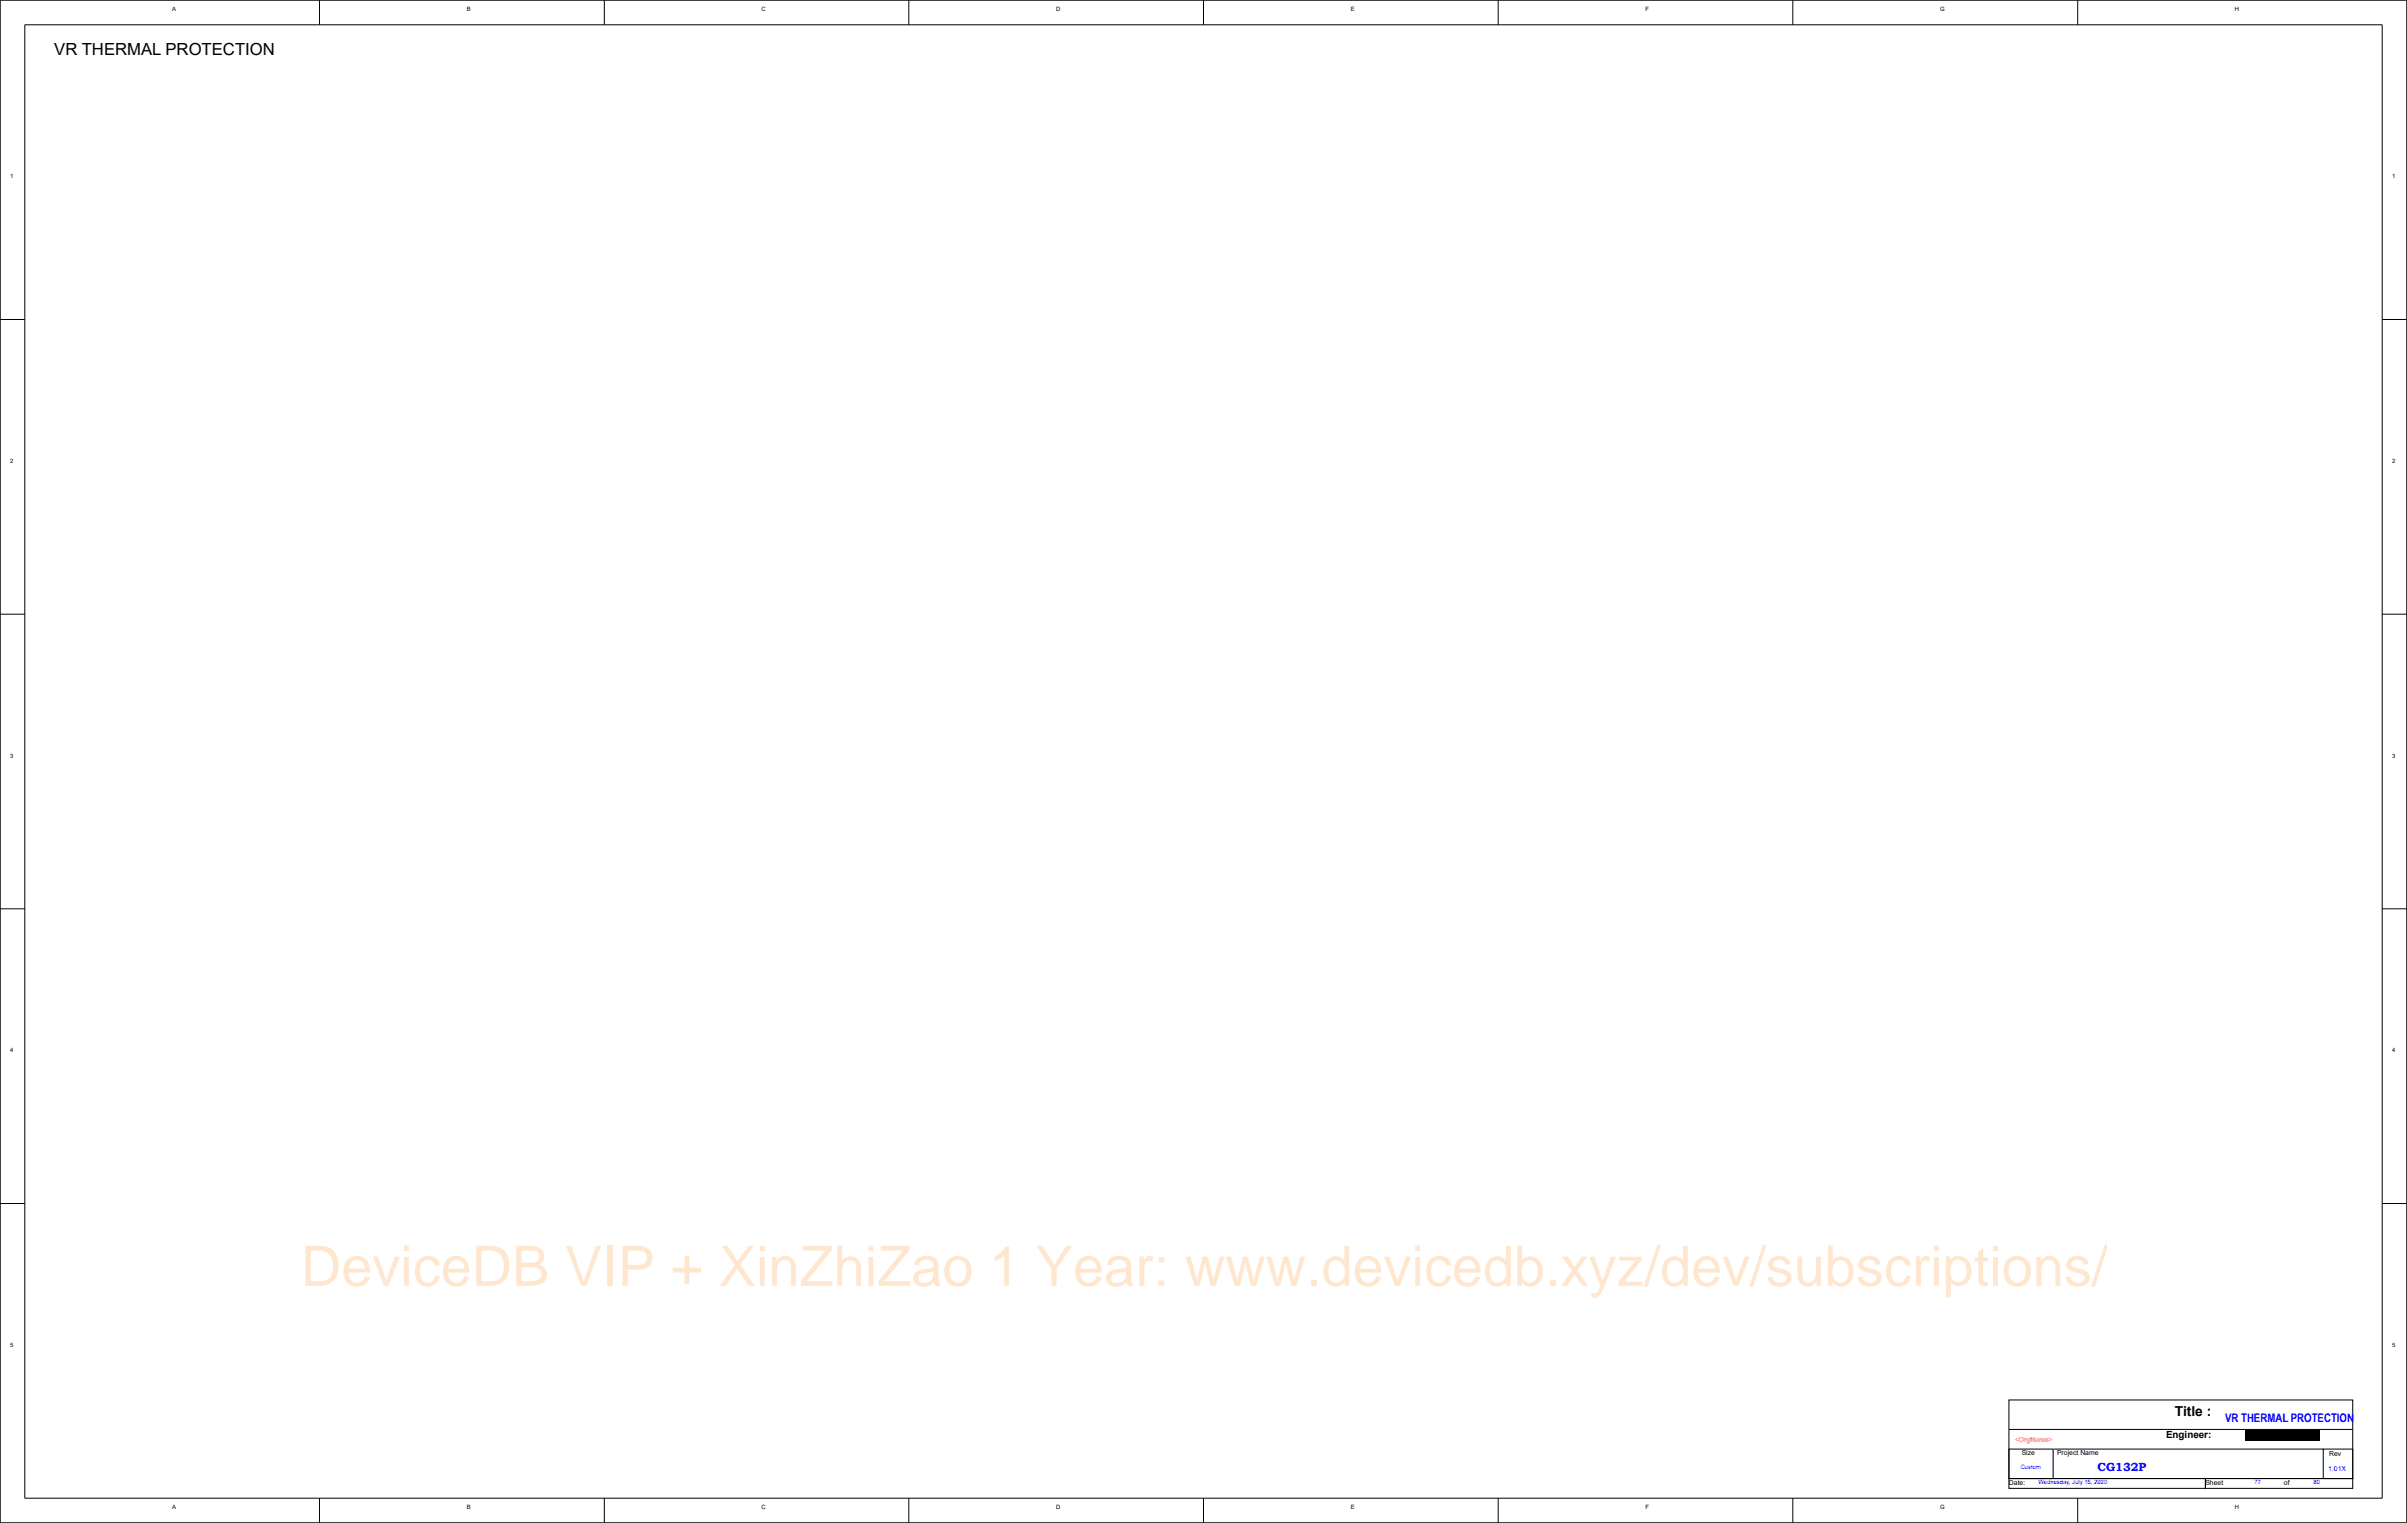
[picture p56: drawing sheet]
<svg xmlns="http://www.w3.org/2000/svg" width="271mm" height="172mm" viewBox="0 0 271 172" stroke-linecap="round" stroke-linejoin="round" font-family="sans-serif">
<defs><g id="words">
<text font-size="6.3" fill="#ff8000" x="33.9" y="145">DeviceDB VIP + XinZhiZao 1 Year: www.devicedb.xyz/dev/subscriptions/</text>
<text font-size="1.9" x="6.1" y="6.2">VR THERMAL PROTECTION</text>
<text font-size="1.6" x="245.2" y="159.6">Title :</text>
<g font-size="1.3" fill="#00f">
<text x="250.8" y="160.3">VR THERMAL PROTECTION</text>
<text x="236.4" y="165.8">CG132P</text>
</g>
<text font-size="1.1" x="244.2" y="162.1">Engineer:</text>
<g font-size=".8">
<text x="226.5" y="167.4">Date:</text>
<text x="227.9" y="164.1">Size</text>
<text x="231.9" y="164.1">Project Name</text>
<text x="248.6" y="167.4">Sheet</text>
<text x="257.5" y="167.4">of</text>
<text x="262.6" y="164.2">Rev</text>
</g>
<text font-size=".8" fill="#f00" x="227.1" y="162.6">&lt;OrgName&gt;</text>
<text font-size=".8" fill="#00f" x="262.5" y="165.8">1.01X</text>
<g font-size=".7">
<text x="19.4" y="1.2">A</text>
<text x="52.6" y="1.2">B</text>
<text x="85.8" y="1.2">C</text>
<text x="119.1" y="1.2">D</text>
<text x="152.3" y="1.2">E</text>
<text x="185.5" y="1.2">F</text>
<text x="218.7" y="1.2">G</text>
<text x="251.9" y="1.2">H</text>
<text x="1.1" y="20.1">1</text>
<text x="269.7" y="20.1">1</text>
<text x="1.1" y="52.2">2</text>
<text x="269.7" y="52.2">2</text>
<text x="1.1" y="85.4">3</text>
<text x="269.7" y="85.4">3</text>
<text x="1.1" y="118.6">4</text>
<text x="269.7" y="118.6">4</text>
<text x="1.1" y="151.8">5</text>
<text x="269.7" y="151.8">5</text>
<text x="19.4" y="170.1">A</text>
<text x="52.6" y="170.1">B</text>
<text x="85.8" y="170.1">C</text>
<text x="119.1" y="170.1">D</text>
<text x="152.3" y="170.1">E</text>
<text x="185.5" y="170.1">F</text>
<text x="218.7" y="170.1">G</text>
<text x="251.9" y="170.1">H</text>
</g>
<g font-size=".7" fill="#00f">
<text x="227.8" y="165.6">Custom</text>
<text x="229.8" y="167.3">Wednesday, July 15, 2020</text>
<text x="254.2" y="167.3">77</text>
<text x="260.8" y="167.3">80</text>
</g>
</g></defs>
<g fill="none" stroke="#000" stroke-width=".11">
<path d="M0 0h271.3v171.7h-271.3zM2.8 2.8h265.7v166.1h-265.7zM36 0v2.8M68.1 0v2.8M102.5 0v2.8M135.7 0v2.8M168.9 0v2.8M202.1 0v2.8M234.2 0v2.8M0 36h2.8M268.5 36h2.8M0 69.2h2.8"/>
<path d="M268.5 69.2h2.8M0 102.5h2.8M268.5 102.5h2.8M0 135.7h2.8M268.5 135.7h2.8M226.5 157.8h38.7v8.9h-38.7zM36 168.9v2.8M68.1 168.9v2.8M102.5 168.9v2.8M135.7 168.9v2.8M168.9 168.9v2.8M202.1 168.9v2.8"/>
<path d="M226.5 163.4h5v3.3h-5zM226.5 166.7h22.1v1.1h-22.1zM226.5 161.1h38.7M231.6 163.4h30.3M234.2 168.9v2.8M248.6 166.7h16.6v1.1h-16.6zM261.9 163.4h3.3v3.3h-3.3z"/>
</g>
<path d="M253 161.2h8.5v1.3h-8.5z" fill="#000"/>
<use href="#words"/>
</svg>
